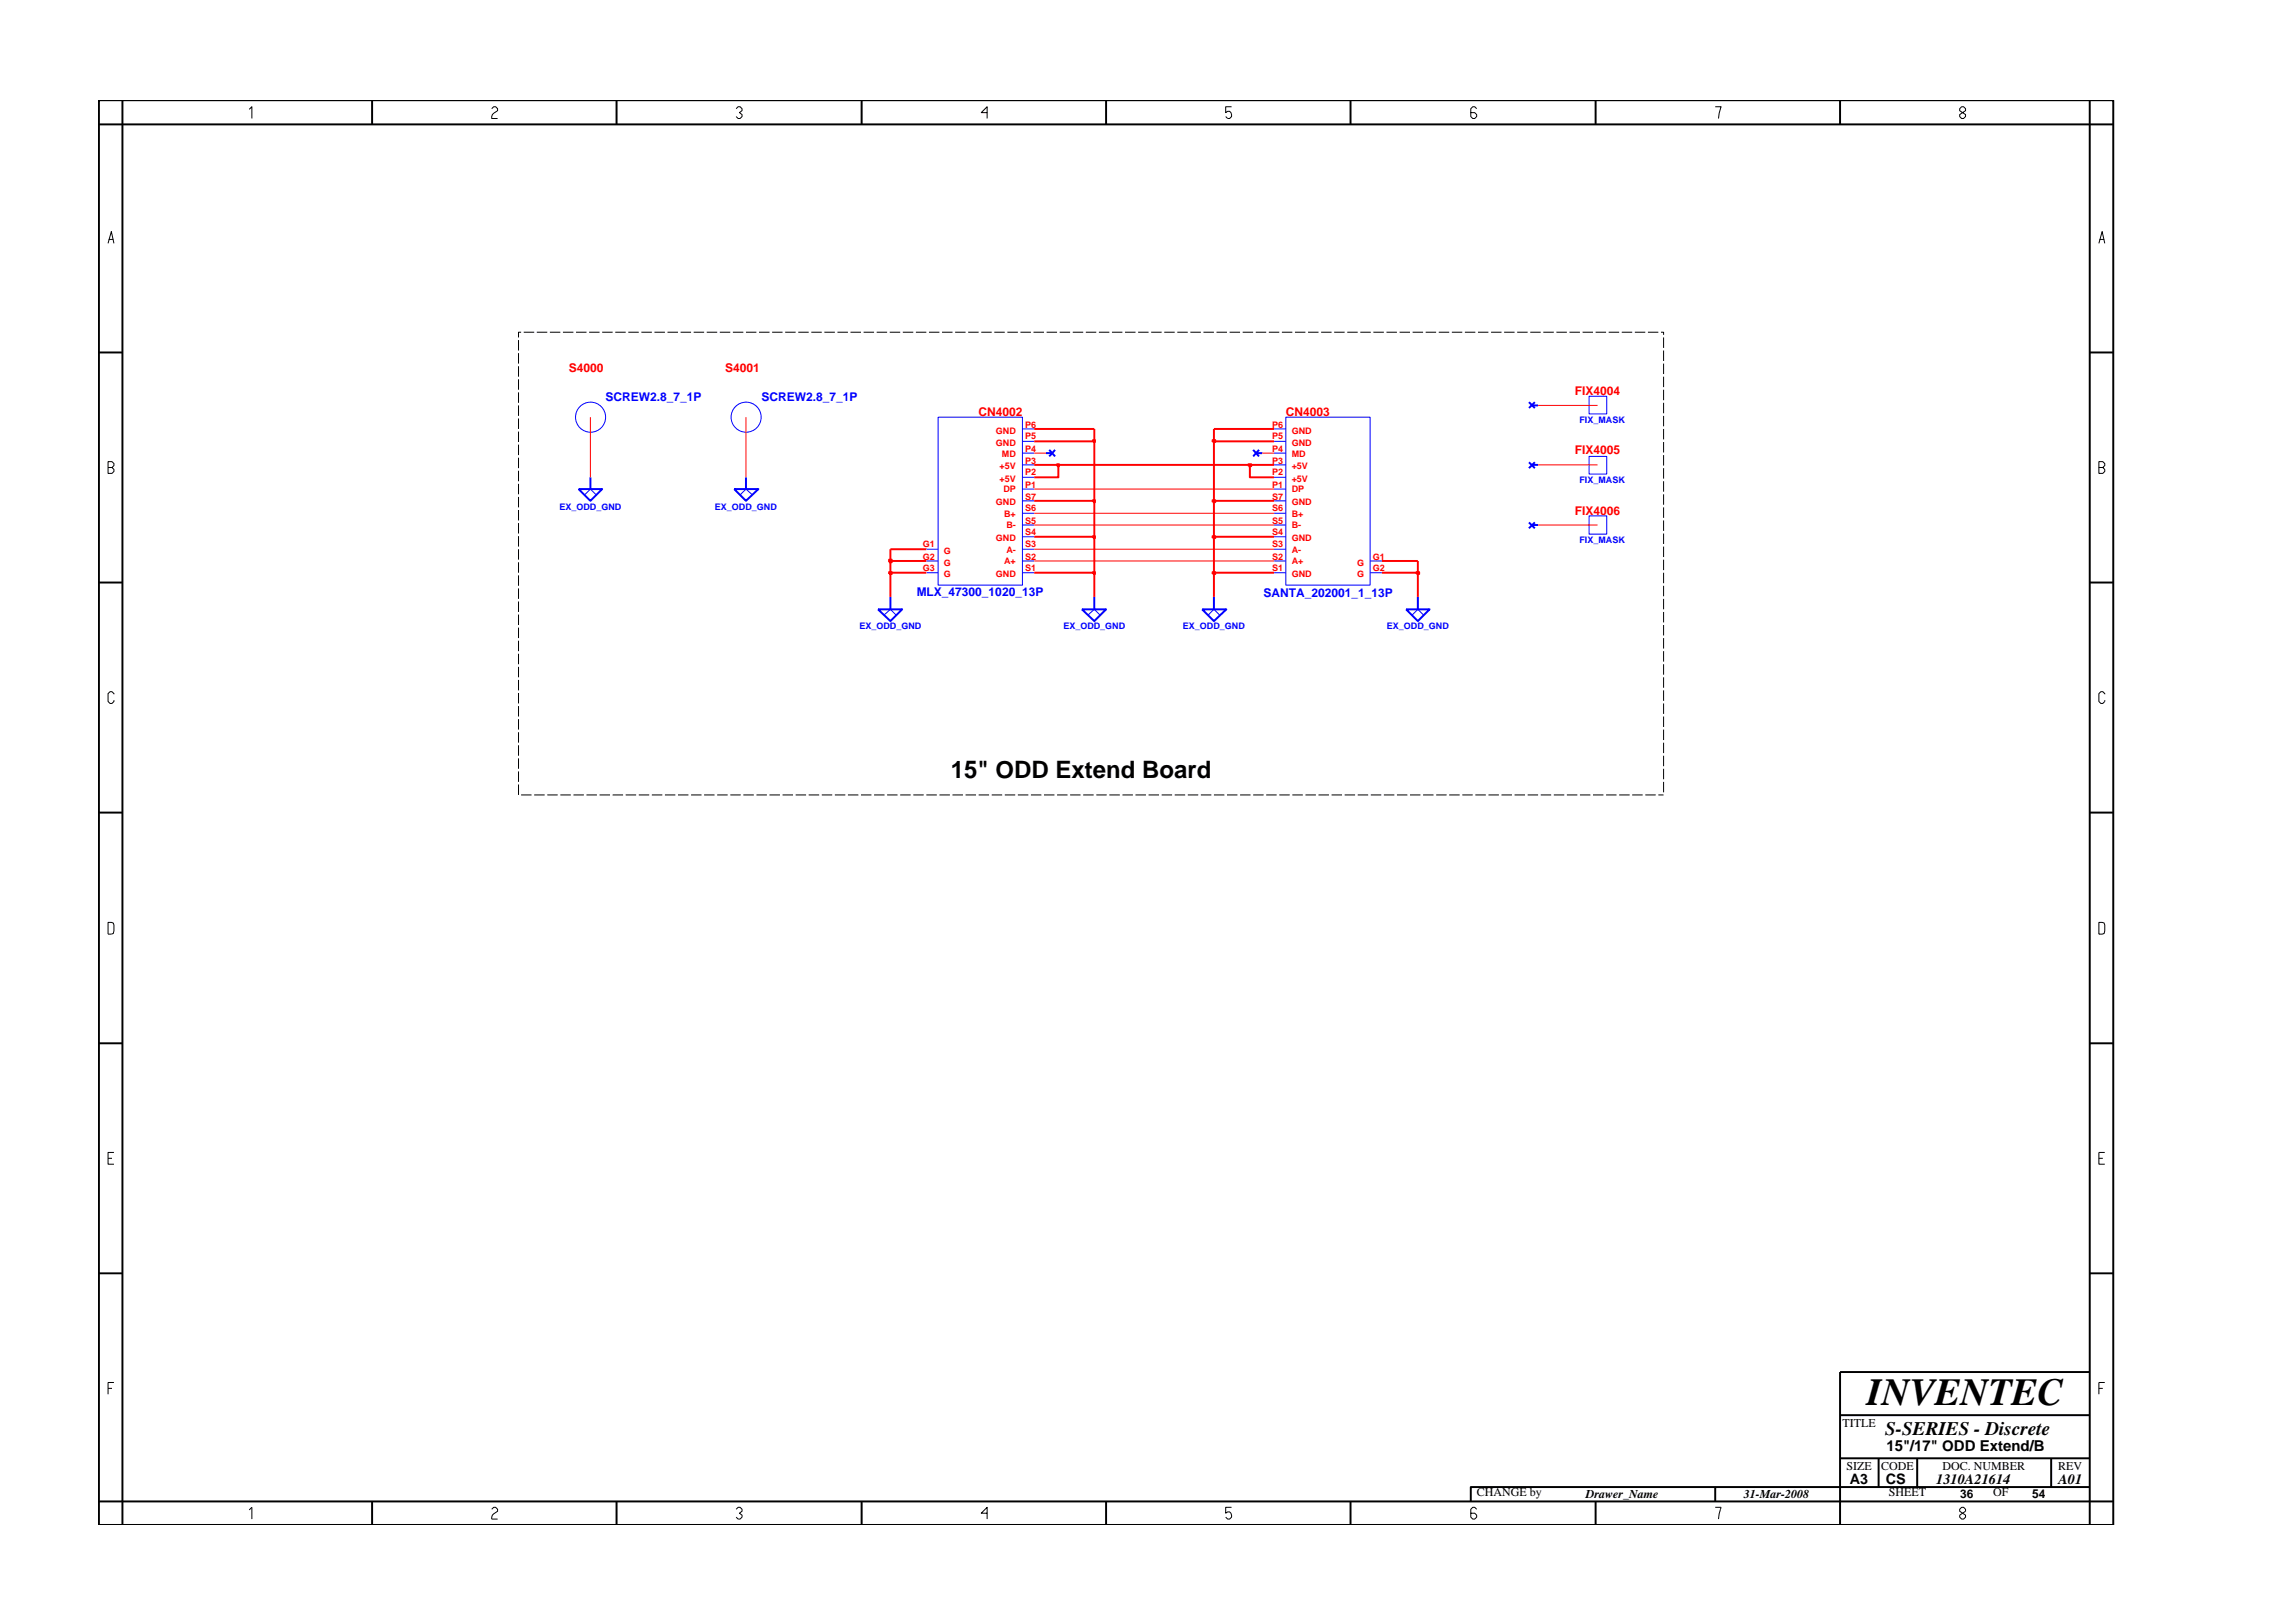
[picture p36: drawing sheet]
<svg xmlns="http://www.w3.org/2000/svg" width="297mm" height="210mm" viewBox="0 0 297 210" stroke-linecap="round" stroke-linejoin="round" font-family="sans-serif">
<defs><g id="words">
<text font-size="5" x="241.8" y="182">INVENTEC</text>
<text font-size="3.1" x="123.2" y="100.7">15&quot; ODD Extend Board</text>
<text font-size="2.5" x="244.2" y="186">S-SERIES - Discrete</text>
<g font-size="1.9">
<text x="244.4" y="188">15&quot;/17&quot; ODD Extend/B</text>
<text x="239.6" y="192.2">A3</text>
<text x="244.3" y="192.3">CS</text>
<text x="250.8" y="192.2">1310A21614</text>
<text x="266.6" y="192.2">A01</text>
</g>
<g font-size="1.6" fill="#f00">
<text x="73.7" y="48.2">S4000</text>
<text x="93.9" y="48.2">S4001</text>
<text x="126.7" y="53.9">CN4002</text>
<text x="166.6" y="53.9">CN4003</text>
<text x="204" y="51.2">FIX4004</text>
<text x="204" y="58.9">FIX4005</text>
<text x="204" y="66.7">FIX4006</text>
</g>
<g font-size="1.6" fill="#00f">
<text x="78.4" y="51.9">SCREW2.8_7_1P</text>
<text x="98.7" y="51.9">SCREW2.8_7_1P</text>
<text x="118.7" y="77.2">MLX_47300_1020_13P</text>
<text x="163.7" y="77.3">SANTA_202001_1_13P</text>
</g>
<g font-size="1.6">
<text x="238.7" y="184.8">TITLE</text>
<text x="239.2" y="190.4">SIZE</text>
<text x="243.7" y="190.4">CODE</text>
<text x="251.6" y="190.4">DOC. NUMBER</text>
<text x="266.6" y="190.4">REV</text>
<text x="191.3" y="193.9">CHANGE by</text>
<text x="205.4" y="194.1">Drawer_Name</text>
<text x="225.9" y="194.1">31-Mar-2008</text>
<text x="244.7" y="193.9">SHEET</text>
<text x="253.9" y="194.1">36</text>
<text x="258.2" y="193.9">OF</text>
<text x="263.3" y="194.1">54</text>
</g>
<g font-size="1.2" fill="#f00">
<text x="129" y="57.8">GND</text>
<text x="129" y="56.2">GND</text>
<text x="129.8" y="59.1">MD</text>
<text x="132.8" y="56.9">P5</text>
<text x="132.8" y="55.4">P6</text>
<text x="132.8" y="58.5">P4</text>
<text x="164.8" y="58.5">P4</text>
<text x="164.8" y="56.9">P5</text>
<text x="164.8" y="55.4">P6</text>
<text x="167.3" y="59.1">MD</text>
<text x="167.3" y="57.8">GND</text>
<text x="167.3" y="56.2">GND</text>
<text x="129" y="65.5">GND</text>
<text x="129.5" y="62.4">+5V</text>
<text x="129.5" y="60.8">+5V</text>
<text x="130" y="63.8">DP</text>
<text x="132.8" y="60.1">P3</text>
<text x="132.8" y="64.7">S7</text>
<text x="132.8" y="63.2">P1</text>
<text x="132.8" y="61.6">P2</text>
<text x="164.8" y="64.7">S7</text>
<text x="164.8" y="61.6">P2</text>
<text x="164.8" y="60.1">P3</text>
<text x="164.8" y="63.2">P1</text>
<text x="167.3" y="63.8">DP</text>
<text x="167.3" y="65.5">GND</text>
<text x="167.3" y="62.4">+5V</text>
<text x="167.3" y="60.8">+5V</text>
<text x="119.5" y="70.9">G1</text>
<text x="122.3" y="71.7">G</text>
<text x="129" y="70.1">GND</text>
<text x="130.1" y="66.9">B+</text>
<text x="130.4" y="71.6">A-</text>
<text x="130.4" y="68.5">B-</text>
<text x="132.8" y="69.4">S4</text>
<text x="132.8" y="66.2">S6</text>
<text x="132.8" y="67.8">S5</text>
<text x="132.8" y="70.9">S3</text>
<text x="164.8" y="69.4">S4</text>
<text x="164.8" y="70.9">S3</text>
<text x="164.8" y="66.2">S6</text>
<text x="164.8" y="67.8">S5</text>
<text x="167.3" y="70.1">GND</text>
<text x="167.3" y="71.6">A-</text>
<text x="167.3" y="66.9">B+</text>
<text x="167.3" y="68.5">B-</text>
<text x="119.5" y="72.5">G2</text>
<text x="119.5" y="74">G3</text>
<text x="122.3" y="73.3">G</text>
<text x="122.3" y="74.8">G</text>
<text x="129" y="74.8">GND</text>
<text x="130.1" y="73.1">A+</text>
<text x="132.8" y="74">S1</text>
<text x="132.8" y="72.5">S2</text>
<text x="164.8" y="74">S1</text>
<text x="164.8" y="72.5">S2</text>
<text x="167.3" y="74.8">GND</text>
<text x="167.3" y="73.1">A+</text>
<text x="175.8" y="73.3">G</text>
<text x="175.8" y="74.8">G</text>
<text x="177.8" y="72.5">G1</text>
<text x="177.8" y="74">G2</text>
</g>
<g font-size="1.2" fill="#00f">
<text x="204.6" y="54.8">FIX_MASK</text>
<text x="204.6" y="62.6">FIX_MASK</text>
<text x="72.5" y="66">EX_ODD_GND</text>
<text x="92.6" y="66">EX_ODD_GND</text>
<text x="204.6" y="70.4">FIX_MASK</text>
<text x="111.3" y="81.5">EX_ODD_GND</text>
<text x="137.7" y="81.5">EX_ODD_GND</text>
<text x="153.2" y="81.5">EX_ODD_GND</text>
<text x="179.7" y="81.5">EX_ODD_GND</text>
</g>
</g></defs>
<g fill="none" stroke="#00f" stroke-width=".25">
<path d="M135.5 58.7h.8M135.9 58.3l.8 .8M136.7 58.3l-.8 .8M162.3 58.3l.8 .8M162.7 58.7h.8M163.1 58.3l-.8 .8M198.1 59.9l.7 .7M198.1 52.1l.7 .8M198.4 52.5h.8M198.8 52.1l-.7 .8M198.8 59.9l-.7 .7M75 63.4h3l-1.5 1.5z"/>
<path d="M76.5 61.8v1.6M95.1 63.4h3.1l-1.6 1.5zM96.6 61.8v1.6M113.7 78.9h3.2l-1.6 1.6zM115.3 77.3v1.6M140.2 78.9h3.1l-1.5 1.6zM141.8 77.3v1.6M155.7 78.9h3.2l-1.6 1.6zM157.3 77.3v1.6M182.1 78.9h3.1l-1.5 1.6zM183.7 77.3v1.6M198.1 67.7l.7 .7"/>
<path d="M198.4 68h.8M198.4 60.2h.8M198.8 67.7l-.7 .7"/>
</g>
<g fill="none" stroke="#00f" stroke-width=".13">
<path d="M121.5 54h10.9v21.8h-10.9zM132.4 55.6h1.6M132.4 58.7h1.6M132.4 57.2h1.6M165 57.2h1.6M165 55.6h1.6M165 58.7h1.6M166.6 54h10.9v21.8h-10.9zM205.9 51.3h2.2v2.3h-2.2zM205.9 59.1h2.2v2.3h-2.2zM75.7 64.1l.8-.7 .7 .7M95.9 64.1l.7-.7 .9 .7"/>
<path d="M114.5 79.7l.8-.8 .8 .8M120 72.7h1.5M120 74.2h1.5M120 71.1h1.5M132.4 72.7h1.6M132.4 60.2h1.6M132.4 63.4h1.6M132.4 66.5h1.6M132.4 69.5h1.6M132.4 74.2h1.6M132.4 61.8h1.6M132.4 64.9h1.6"/>
<path d="M132.4 68h1.6M132.4 71.1h1.6M140.9 79.7l.9-.8 .7 .8M156.5 79.7l.8-.8 .7 .8M165 74.2h1.6M165 61.8h1.6M165 64.9h1.6M165 68h1.6M165 71.1h1.6M165 72.7h1.6M165 60.2h1.6M165 63.4h1.6"/>
<path d="M165 66.5h1.6M165 69.5h1.6M177.5 72.7h1.5M177.5 74.2h1.5M182.9 79.7l.8-.8 .7 .8M205.9 66.8h2.2v2.4h-2.2z"/>
<circle cx="76.5" cy="54" r="1.95"/>
<circle cx="96.7" cy="54" r="1.95"/>
</g>
<path d="M115.3 74.2v3.1M141.8 74.2v3.1M157.3 74.2v3.1M183.7 74.2v3.1" fill="none" stroke="#f00" stroke-width=".25"/>
<path d="M115.2 74.1h.3v.3h-.3z" fill="#8e2323"/>
<path d="M115.2 74.1h.3v.3h-.3zM115.3 72.7v1.5h4.7M134 74.2h7.8" fill="none" stroke="#f00" stroke-width=".25"/>
<path d="M141.6 74.1h.2v.3h-.2z" fill="#8e2323"/>
<path d="M141.6 74.1h.2v.3h-.2zM141.8 69.5v4.7" fill="none" stroke="#f00" stroke-width=".25"/>
<path d="M157.1 74.1h.3v.3h-.3z" fill="#8e2323"/>
<path d="M157.1 74.1h.3v.3h-.3zM157.3 69.5v4.7h7.7M179 74.2h4.7" fill="none" stroke="#f00" stroke-width=".25"/>
<path d="M183.5 74.1h.3v.3h-.3z" fill="#8e2323"/>
<path d="M183.5 74.1h.3v.3h-.3zM183.7 72.7v1.5" fill="none" stroke="#f00" stroke-width=".25"/>
<path d="M115.2 72.5h.3v.3h-.3z" fill="#8e2323"/>
<path d="M115.2 72.5h.3v.3h-.3zM120 71.1h-4.7v1.6h4.7M134 69.5h7.8M179 72.7h4.7" fill="none" stroke="#f00" stroke-width=".25"/>
<path d="M134 72.7h31M134 71.1h31" fill="none" stroke="#f00" stroke-width=".13"/>
<path d="M141.6 69.5h.2v.2h-.2z" fill="#8e2323"/>
<path d="M141.6 69.5h.2v.2h-.2zM141.8 64.9v4.6" fill="none" stroke="#f00" stroke-width=".25"/>
<path d="M157.1 69.5h.3v.2h-.3z" fill="#8e2323"/>
<path d="M134 64.9h7.8M157.1 69.5h.3v.2h-.3zM157.3 64.9v4.6h7.7" fill="none" stroke="#f00" stroke-width=".25"/>
<path d="M134 68h31M134 66.5h31M199.2 68h7.8" fill="none" stroke="#f00" stroke-width=".13"/>
<path d="M141.6 64.8h.2v.3h-.2z" fill="#8e2323"/>
<path d="M141.8 57.2v7.7M141.6 64.8h.2v.3h-.2z" fill="none" stroke="#f00" stroke-width=".25"/>
<path d="M157.1 64.8h.3v.3h-.3z" fill="#8e2323"/>
<path d="M157.3 57.2v7.7h7.7M134 60.2h3.1v1.6h-3.1M157.1 64.8h.3v.3h-.3zM161.9 60.2v1.6h3.1" fill="none" stroke="#f00" stroke-width=".25"/>
<path d="M76.5 54v7.8M96.6 54v7.8M134 63.4h31" fill="none" stroke="#f00" stroke-width=".13"/>
<path d="M136.9 60.1h.3v.3h-.3z" fill="#8e2323"/>
<path d="M136.9 60.1h.3v.3h-.3zM137.1 60.2h24.8" fill="none" stroke="#f00" stroke-width=".25"/>
<path d="M161.7 60.1h.4v.3h-.4z" fill="#8e2323"/>
<path d="M134 57.2h7.8M161.7 60.1h.4v.3h-.4zM161.9 60.2h3.1" fill="none" stroke="#f00" stroke-width=".25"/>
<path d="M134 58.7h1.5M163.5 58.7h1.5M199.2 60.2h7.8" fill="none" stroke="#f00" stroke-width=".13"/>
<path d="M141.6 57h.2v.3h-.2z" fill="#8e2323"/>
<path d="M141.6 57h.2v.3h-.2zM141.8 55.6v1.6" fill="none" stroke="#f00" stroke-width=".25"/>
<path d="M157.1 57h.3v.3h-.3z" fill="#8e2323"/>
<path d="M134 55.6h7.8M157.1 57h.3v.3h-.3zM165 55.6h-7.7v1.6h7.7" fill="none" stroke="#f00" stroke-width=".25"/>
<path d="M199.2 52.5h7.8" fill="none" stroke="#f00" stroke-width=".13"/>
<g fill="none" stroke="#000" stroke-width=".25">
<path d="M12.8 13h261v184.6h-261zM15.9 13v184.6M48.2 13v3.1M79.9 13v3.1M111.6 13v3.1M143.3 13v3.1M174.9 13v3.1M206.7 13v3.1M238.4 13v3.1M270.7 13v184.6M273.8 16.1h-261M12.8 45.7h3.1"/>
<path d="M270.7 45.7h3.1M12.8 75.5h3.1M270.7 75.5h3.1M12.8 105.3h3.1M270.7 105.3h3.1M12.8 135.2h3.1M270.7 135.2h3.1M12.8 165h3.1M270.7 177.7h-32.3v19.9M270.7 165h3.1M48.2 194.5v3.1M79.9 194.5v3.1"/>
<path d="M111.6 194.5v3.1M143.3 194.5v3.1M174.9 194.5v3.1M206.7 194.5v3.1M222.2 192.6v1.9M238.4 183.3h32.3M238.4 188.9h32.3M243.4 188.9v3.7M248.4 188.9v3.7M265.7 188.9v3.7M270.7 192.6h-80.2v1.9M273.8 194.5h-261"/>
</g>
<g fill="none" stroke="#000" stroke-width=".13">
<path d="M32.3 14.2l.3-.4v1.6M63.7 14.1l.3-.3h.2l.3 .3v.2l-.5 .4-.3 .4v.3h.8M95.4 14.1l.2-.3h.3l.2 .3v.2l-.3 .3 .3 .2v.3l-.2 .3h-.3l-.2-.3M127.9 14.6h-.8l.8-.8v1.6M159.5 13.8h-.7v.8l.2-.2a.5 .5 0 0 1 .5 .7l-.2 .3h-.3l-.2-.3M191.3 14.1l-.3-.3h-.2l-.3 .3v1l.3 .3h.2l.3-.3v-.3l-.3-.2h-.5M222.2 13.8h.8l-.4 1.6M254.1 13.8l-.2 .3v.2l.7 .5v.3l-.2 .3h-.3l-.2-.3v-.3l.7-.5v-.2l-.2-.3zM14 31.5l.4-1.5 .4 1.5M14.1 31h.6M271.9 31.5l.4-1.5 .4 1.5M272 31h.6"/>
<path d="M14 59.8h.5l.3 .3v.2l-.3 .3 .3 .2v.3l-.3 .2h-.5zM67.2 44.1v1.3M67.2 45.7v1.4M67.2 47.4v1.4M67.2 49.1v1.4M67.2 50.8v1.4M67.2 52.5v1.4M67.2 54.2v1.4M67.2 55.9v1.4M67.2 57.6v1.4M67.2 59.3v1.3M67.5 43h-.3v.7"/>
<path d="M67.8 43h1.4M69.5 43h1.4M71.2 43h1.4M72.9 43h1.4M74.6 43h1.4M76.3 43h1.4M78 43h1.4M79.7 43h1.4M81.4 43h1.3M83.1 43h1.3M84.8 43h1.3M86.5 43h1.3"/>
<path d="M88.2 43h1.3M89.9 43h1.3M91.6 43h1.3M93.2 43h1.4M94.9 43h1.4M96.6 43h1.4M98.3 43h1.4M100 43h1.4M101.7 43h1.4M103.4 43h1.4M105.1 43h1.4M106.8 43h1.3"/>
<path d="M108.5 43h1.3M110.2 43h1.3M111.9 43h1.3M113.6 43h1.3M115.3 43h1.3M117 43h1.3M118.6 43h1.4M120.3 43h1.4M122 43h1.4M123.7 43h1.4M125.4 43h1.4M127.1 43h1.4"/>
<path d="M128.8 43h1.4M130.5 43h1.4M132.2 43h1.3M133.9 43h1.3M135.6 43h1.3M137.3 43h1.3M139 43h1.3M140.7 43h1.3M142.4 43h1.3M144 43h1.4M145.7 43h1.4M147.4 43h1.4"/>
<path d="M149.1 43h1.4M150.8 43h1.4M152.5 43h1.4M154.2 43h1.4M155.9 43h1.4M157.6 43h1.3M159.3 43h1.3M161 43h1.3M162.7 43h1.3M164.4 43h1.3M166.1 43h1.3M167.8 43h1.3"/>
<path d="M169.4 43h1.4M171.1 43h1.4M172.8 43h1.4M174.5 43h1.4M176.2 43h1.4M177.9 43h1.4M179.6 43h1.4M181.3 43h1.4M183 43h1.3M184.7 43h1.3M186.4 43h1.3M188.1 43h1.3"/>
<path d="M189.8 43h1.3M191.5 43h1.3M193.2 43h1.3M194.8 43h1.4M196.5 43h1.4M198.2 43h1.4M199.9 43h1.4M201.6 43h1.4M203.3 43h1.4M205 43h1.4M206.7 43h1.4M208.4 43h1.3"/>
<path d="M210.1 43h1.3M211.8 43h1.3M213.5 43h1.3M215.2 43h.3v.4M215.5 43.7v1.4M215.5 45.4v1.4M215.5 47.1v1.4M215.5 48.8v1.4M215.5 50.5v1.3M215.5 52.2v1.3M215.5 53.9v1.3M215.5 55.6v1.3"/>
<path d="M215.5 57.3v1.3M215.5 59v1.3M14 60.6h.5M67.2 61v1.3M67.2 62.7v1.3M67.2 64.4v1.3M67.2 66.1v1.3M67.2 67.8v1.3M67.2 69.5v1.3M67.2 71.1v1.4M67.2 72.8v1.4M67.2 74.5v1.4"/>
<path d="M67.2 76.2v1.4M67.2 77.9v1.4M67.2 79.6v1.4M215.5 60.6v1.4M215.5 62.3v1.4M215.5 64v1.4M215.5 65.7v1.4M215.5 67.4v1.4M215.5 69.1v1.4M215.5 70.8v1.4M215.5 72.5v1.4M215.5 74.2v1.4"/>
<path d="M215.5 75.9v1.3M215.5 77.6v1.3M215.5 79.3v1.3M271.9 60.6h.5l.3-.3v-.2l-.3-.3h-.5v1.5h.5l.3-.2v-.3l-.3-.2M14.8 89.9l-.3-.3h-.2l-.3 .3v1l.3 .2h.2l.3-.2v-.2M67.2 81.3v1.4M67.2 83v1.4M67.2 84.7v1.3M67.2 86.4v1.3M67.2 88.1v1.3M67.2 89.8v1.3M67.2 91.5v1.3"/>
<path d="M67.2 93.2v1.3M67.2 94.9v1.3M67.2 96.5v1.4M67.2 98.2v1.4M67.2 99.9v1.4M215.5 81v1.3M215.5 82.7v1.3M215.5 84.4v1.3M215.5 86v1.4M215.5 87.7v1.4M215.5 89.4v1.4M215.5 91.1v1.4"/>
<path d="M215.5 92.8v1.4M215.5 94.5v1.4M215.5 96.2v1.4M215.5 97.9v1.4M215.5 99.6v1.4M272.7 89.9l-.3-.3h-.3l-.2 .3v1l.2 .2h.3l.3-.2v-.2M14 119.5l.7 .1 .1 .2-.1 1.1-.7 .1zM67.2 101.6v1.4M67.5 103h1.4M69.2 103h1.4M70.9 103h1.3M72.6 103h1.3"/>
<path d="M74.3 103h1.3M76 103h1.3M77.7 103h1.3M79.4 103h1.3M81.1 103h1.3M82.7 103h1.4M84.4 103h1.4M86.1 103h1.4M87.8 103h1.4M89.5 103h1.4M91.2 103h1.4M92.9 103h1.4"/>
<path d="M94.6 103h1.4M96.3 103h1.3M98 103h1.3M99.7 103h1.3M101.4 103h1.3M103.1 103h1.3M104.8 103h1.3M106.5 103h1.3M108.1 103h1.4M109.8 103h1.4M111.5 103h1.4M113.2 103h1.4"/>
<path d="M114.9 103h1.4M116.6 103h1.4M118.3 103h1.4M120 103h1.4M121.7 103h1.3M123.4 103h1.3M125.1 103h1.3M126.8 103h1.3M128.5 103h1.3M130.2 103h1.3M131.9 103h1.3M133.5 103h1.4"/>
<path d="M135.2 103h1.4M136.9 103h1.4M138.6 103h1.4M140.3 103h1.4M142 103h1.4M143.7 103h1.4M145.4 103h1.4M147.1 103h1.3M148.8 103h1.3M150.5 103h1.3M152.2 103h1.3M153.9 103h1.3"/>
<path d="M155.6 103h1.3M157.3 103h1.3M158.9 103h1.4M160.6 103h1.4M162.3 103h1.4M164 103h1.4M165.7 103h1.4M167.4 103h1.4M169.1 103h1.4M170.8 103h1.4M172.5 103h1.3M174.2 103h1.3"/>
<path d="M175.9 103h1.3M177.6 103h1.3M179.3 103h1.3M181 103h1.3M182.7 103h1.3M184.3 103h1.4M186 103h1.4M187.7 103h1.4M189.4 103h1.4M191.1 103h1.4M192.8 103h1.4M194.5 103h1.4"/>
<path d="M196.2 103h1.4M197.9 103h1.3M199.6 103h1.3M201.3 103h1.3M203 103h1.3M204.7 103h1.3M206.4 103h1.3M208.1 103h1.3M209.7 103h1.4M211.4 103h1.4M213.1 103h1.4M214.8 103h.7"/>
<path d="M215.5 101.3v1.3M271.9 119.5l.7 .1 .1 .2-.1 1.1-.7 .1zM14 150.1h.5M14.8 149.3h-.8v1.5h.8M271.9 150.1h.5M272.7 149.3h-.8v1.5h.8M14 179.9h.5M14.8 179.1h-.8v1.5M271.9 179.9h.5M272.7 179.1h-.8v1.5M32.3 195.6l.3-.3v1.5M63.7 195.5l.3-.2h.2l.3 .2v.3l-.7 .5-.1 .2v.3h.8"/>
<path d="M95.4 195.5l.2-.2h.3l.2 .2v.3l-.3 .2 .3 .3v.2l-.2 .3h-.3l-.2-.3M127.9 196h-.8l.8-.7v1.5M159.5 195.3h-.7v.7l.2-.1a.5 .5 0 0 1 .5 .6l-.2 .3h-.3l-.2-.3M191.3 195.5l-.3-.2h-.2l-.3 .2v1l.3 .3h.2l.3-.3v-.2l-.3-.3h-.5M222.2 195.3h.8l-.4 1.5M253.9 195.5l.2-.2h.3l.2 .2v.3l-.7 .5v.2l.2 .3h.3l.2-.3v-.2l-.7-.5z"/>
</g>
<use href="#words"/>
</svg>
